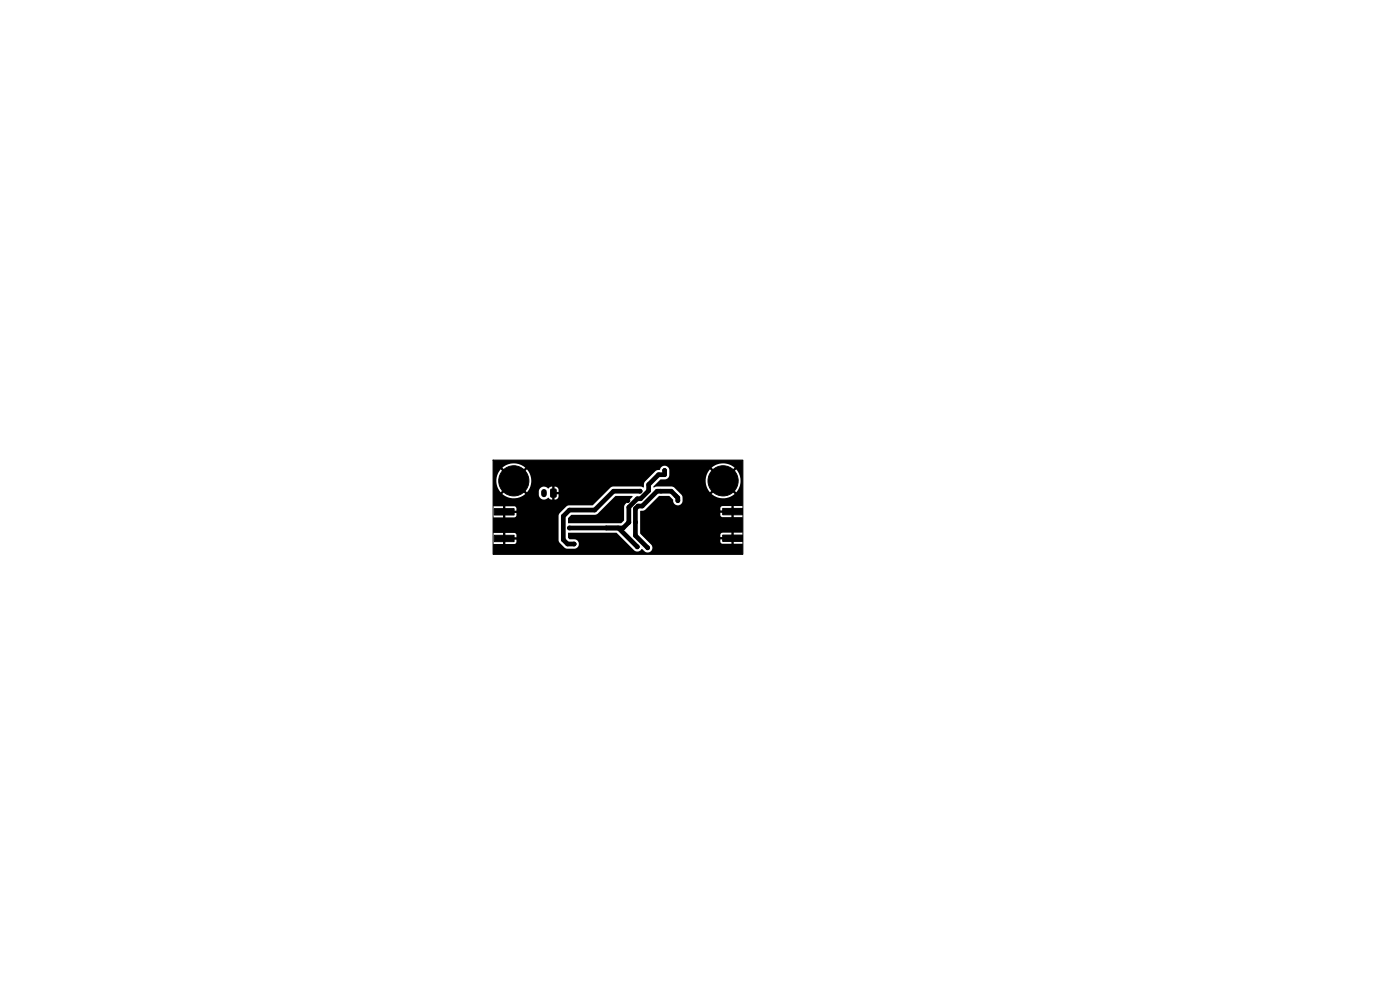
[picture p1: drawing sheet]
<svg xmlns="http://www.w3.org/2000/svg" width="297mm" height="210mm" viewBox="0 0 297 210" stroke-linecap="round" stroke-linejoin="round" font-family="sans-serif">
<g fill="#000" stroke="#000" stroke-width=".21">
<path d="M104.9 107.9h4.2v1.3h-4.2zM104.9 113.5h4.2v1.4h-4.2zM116.9 103.8l.9-.1 .2 .2v1.3l-.2 .3h-.7l-.3-.2zM153.3 113.5h4.2v1.3h-4.2zM153.3 107.8h4.2v1.4h-4.2z"/>
<circle cx="122.8" cy="98.8" r=".4"/>
<circle cx="126.2" cy="99" r=".4"/>
<circle cx="134.8" cy="99" r=".4"/>
<circle cx="141" cy="99.8" r=".4"/>
<circle cx="109" cy="102" r="3.2"/>
<circle cx="110.4" cy="109.4" r=".4"/>
<circle cx="110.4" cy="113.2" r=".4"/>
<circle cx="111.6" cy="109.4" r=".4"/>
<circle cx="111.6" cy="113.2" r=".4"/>
<circle cx="112.8" cy="109.4" r=".4"/>
<circle cx="112.8" cy="113.2" r=".4"/>
<circle cx="114" cy="109.4" r=".4"/>
<circle cx="114" cy="113.2" r=".4"/>
<circle cx="115.2" cy="109.4" r=".4"/>
<circle cx="115.2" cy="113.2" r=".4"/>
<circle cx="116.4" cy="109.4" r=".4"/>
<circle cx="116.4" cy="113.2" r=".4"/>
<circle cx="117.5" cy="109.4" r=".4"/>
<circle cx="117.5" cy="113.2" r=".4"/>
<circle cx="120" cy="103.8" r=".4"/>
<circle cx="120.8" cy="112" r=".4"/>
<circle cx="121" cy="106" r=".4"/>
<circle cx="121.8" cy="115.4" r=".4"/>
<circle cx="124.2" cy="116.6" r=".4"/>
<circle cx="124.2" cy="106.6" r=".4"/>
<circle cx="125.4" cy="109.8" r=".4"/>
<circle cx="128.2" cy="108.8" r=".4"/>
<circle cx="130.6" cy="107" r=".4"/>
<circle cx="130.6" cy="114.4" r=".4"/>
<circle cx="130.8" cy="100.2" r=".4"/>
<circle cx="133.2" cy="106.2" r=".4"/>
<circle cx="133.4" cy="110.8" r=".4"/>
<circle cx="133.8" cy="117" r=".4"/>
<circle cx="134.8" cy="110.8" r=".4"/>
<circle cx="135.2" cy="116" r=".4"/>
<circle cx="135.8" cy="104.2" r=".4"/>
<circle cx="137" cy="100" r=".4"/>
<circle cx="137.4" cy="116.2" r=".4"/>
<circle cx="140.2" cy="110.4" r=".4"/>
<circle cx="143" cy="116.2" r=".4"/>
<circle cx="143.8" cy="106.2" r=".4"/>
<circle cx="146" cy="114.6" r=".4"/>
<circle cx="146.2" cy="106.4" r=".4"/>
<circle cx="147.8" cy="116" r=".4"/>
<circle cx="148.6" cy="100.2" r=".4"/>
<circle cx="148.8" cy="105.8" r=".4"/>
<circle cx="149.7" cy="112.8" r=".4"/>
<circle cx="149.7" cy="109.8" r=".4"/>
<circle cx="151" cy="112.8" r=".4"/>
<circle cx="151" cy="109.8" r=".4"/>
<circle cx="151.6" cy="107.2" r=".4"/>
<circle cx="152.2" cy="112.8" r=".4"/>
<circle cx="152.2" cy="109.8" r=".4"/>
<circle cx="153.4" cy="102" r="3.2"/>
</g>
<path d="M115.4 104.3v.6" fill="none" stroke="#000" stroke-width="1.2"/>
<path d="M141 99.8v.9h-1.3l-2.1 2.1v1.3l-1.7 1.7h-.7l-1.8 1.8v3.2l-1.2 1.2h-11.4M131.2 112l4 4M135.8 104.2h-5.6l-4 4h-5.4l-1.3 1.3v5l.9 .9h1.4M143.8 106.2v-.6l-1.4-1.4h-3l-3.1 3.1h-1l-.5 .6v5.7l2.6 2.6" fill="none" stroke="#000" stroke-width="1"/>
<path d="M104.7 97.6l52.9 .1v9.5l-.1 .2h-1.8v2.3h1.8l.1 .1v3.1l-1.9 .1v2.4h1.9v2.1l-.1 .1h-52.8l-.1-.1 .1-2.1h2v-.9h.5v.9h2l.3-.3 .1-.6h-2.9v-1.4h.5v.9h2.4v-.5l-.2-.3-.3-.1-4.4-.1-.1-3.2h2.1v-1h.5v1h1.9l.4-.3h9l.1 5.5 1.4 1.3 2 .1a1.01 1.01 0 0 0 .8-1.1 1.01 1.01 0 0 0-.9-.9h-1.1l-.3-.3v-1.1h10.2l3.8 3.7a1 1 0 0 0 1.6-.2h.2l.4 .4a1 1 0 0 0 1.4 0 1 1 0 0 0 .1-1.3l-1.2-1.2h15.8v.6l.3 .3 2.1 .1v-1h-18.2l-.5-.5h18.7v-.9l-2.1 .1-.3 .3v.5h-16.3l-.7-.8v-4.3h17v.5l.3 .3 2.1 .1v-.9h-19.4l.1-.4 .7-.1h18.6v-.9h-2.1l-.3 .3v.6h-16.2l3.2-3.1h2.2l.8 .8a1.02 1.02 0 0 0 .8 1.2 1.02 1.02 0 0 0 1.2-.9v-1l-.4-.5h6.6l.2 .2a3.7 3.7 0 0 0 4.6-.2l-2.4-2.4-2.4 2.4h-6.6l-1.7-1.6-3.6 .1a.23 .23 0 0 1-.3 .1 .23 .23 0 0 1-.2-.2l1.2-1.2h9.9l.2 1.1 .7 1.3 2.4-2.4h.8l2.4 2.4a3.7 3.7 0 0 0 0-4.8l-2.4 2.4h-.8l-2.4-2.4-.7 1.3-.2 1.1h-9.9l.3-.3 1.3-.1 .5-.4 .1-1.5-.2-.5h9.2l2.4 2.4 2.4-2.4a3.7 3.7 0 0 0-4.8 0h-9.2l-.1-.1a1.11 1.11 0 0 0-1.8 .6l-.8 .2-2.3 2.2-.2 .5-.1 .8-.6-.2h-6l-.5 .3-3.7 3.7h-5.2l-1.8 1.6-.2 .7h-9l.1-.7h-2.9v-1.4h.5v.9h2.4v-.4l-.2-.4-.3-.1h-4.4l-.1-2.6h2a3.7 3.7 0 0 0 4.7 .1l3 .1a1.19 1.19 0 0 0 .9 .9 1.19 1.19 0 0 0 1.2-.3l.3 .3 .4 .1v-1.2h.6v1.2a.83 .83 0 0 0 .8-1.2h-1.4v-1.6l-.4 .1-.4 .3-.8-.4h2.2v1.2h.8v-.5a.75 .75 0 0 0-.8-.7h-2.2a1.11 1.11 0 0 0-1.2 1v.7h-3l.1-.1-2.4-2.4-2.4 2.4h-2v-2.8h.7l.2 1.1 .7 1.3 2.4-2.4h.8l2.4 2.4a3.7 3.7 0 0 0 0-4.8l-2.4 2.4h-.8l-2.4-2.4-.7 1.3-.2 1.1h-.7v-2.8h2l2.4 2.4 2.4-2.4-.2-.2a3.7 3.7 0 0 0-4.6 .2h-2zM120.5 109.9l.8-.7 5.3-.1 4-3.9 3.6 .1-1.7 1.9-.1 3.1-.6 .7h-11.2l-.1-.1z" fill="#000"/>
<path d="M104.6 97.6h53v20h-53z" fill="none" stroke="#000" stroke-width=".21"/>
</svg>
